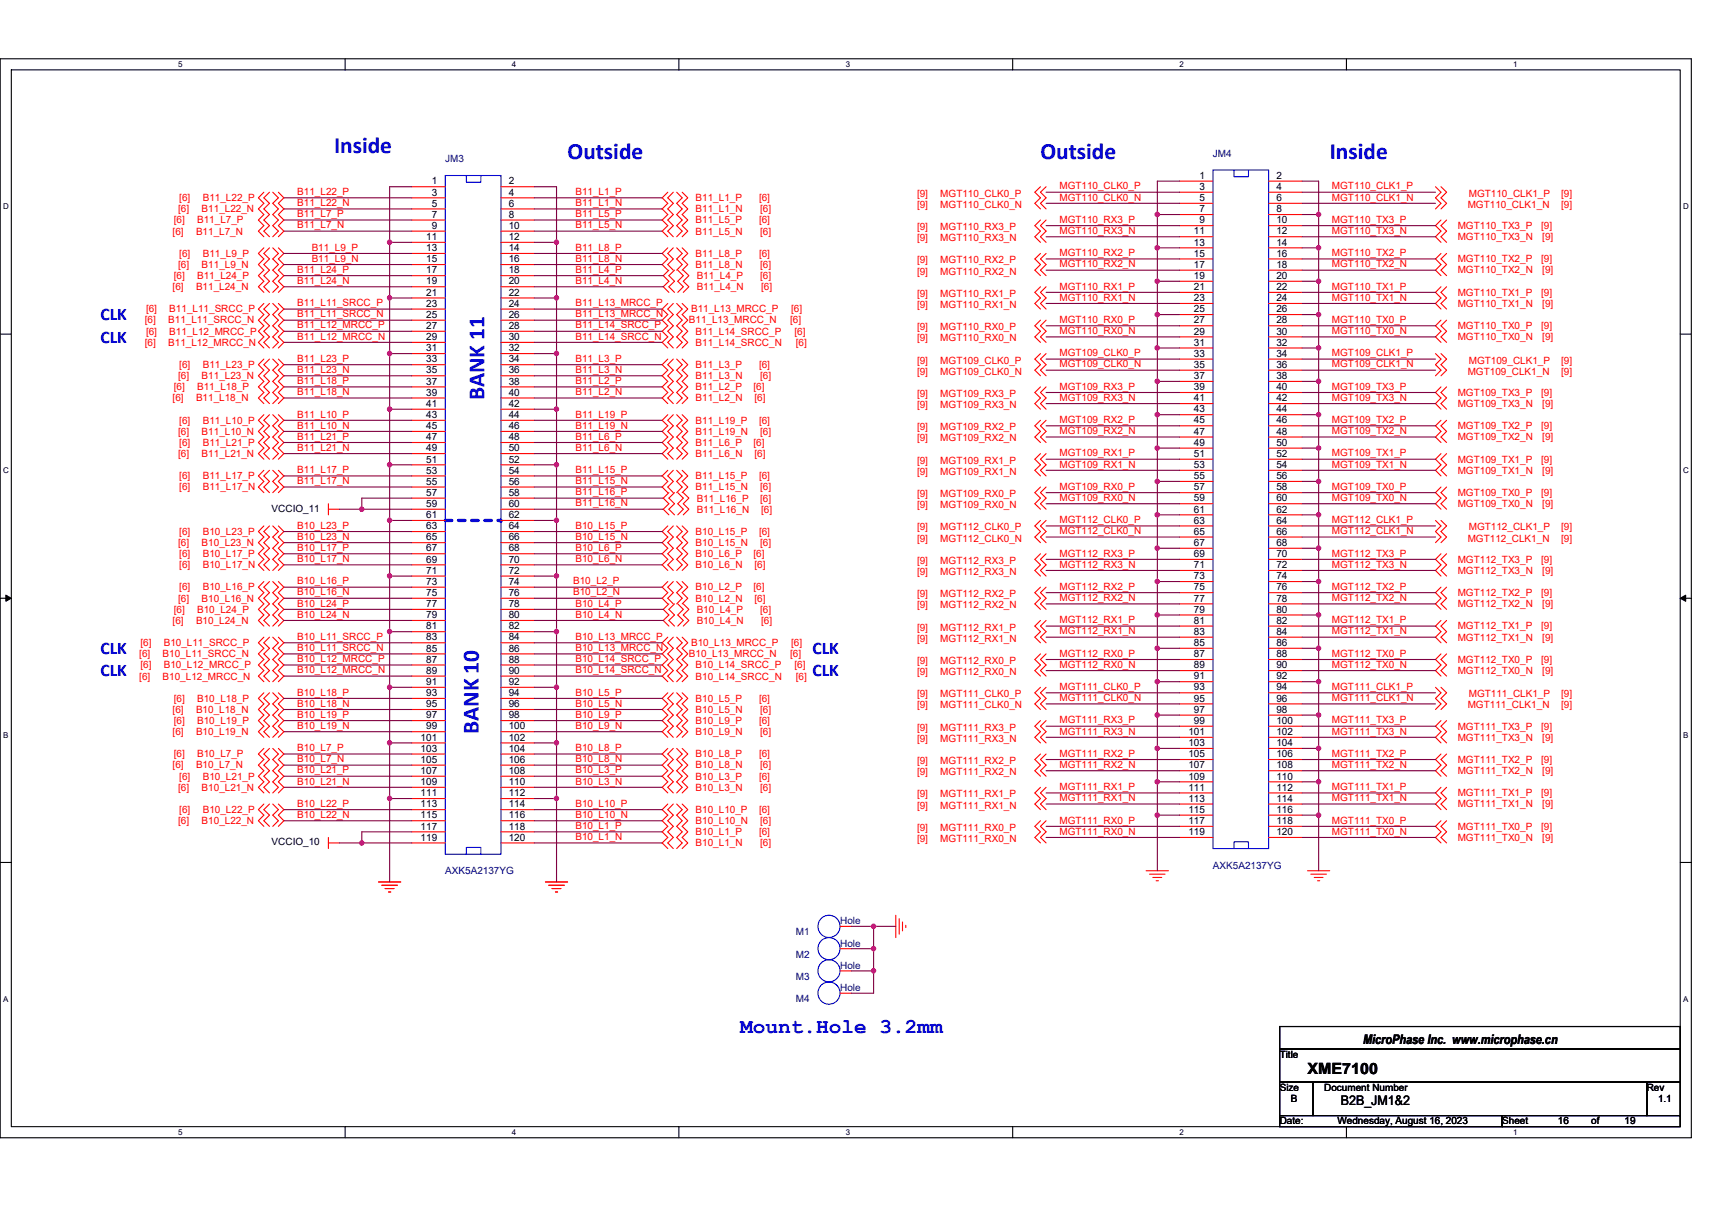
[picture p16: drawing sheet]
<svg xmlns="http://www.w3.org/2000/svg" width="297mm" height="210mm" viewBox="0 0 297 210" stroke-linecap="round" stroke-linejoin="round" font-family="sans-serif">
<defs><g id="words">
<g font-size="4" fill="#00f">
<text x="58" y="26.6">Inside</text>
<text x="98.5" y="27.6">Outside</text>
<text x="180.5" y="27.6">Outside</text>
<text x="230.7" y="27.6">Inside</text>
<text x="84.1" y="69.5" transform="rotate(-90 84.1 69.5)">BANK 11</text>
<text x="83.1" y="127.4" transform="rotate(-90 83.1 127.4)">BANK 10</text>
</g>
<text font-size="3.7" fill="#00f" x="128.4" y="179.3">Mount.Hole 3.2mm</text>
<g font-size="3.1" fill="#00f">
<text x="17.4" y="55.6">CLK</text>
<text x="17.4" y="59.5">CLK</text>
<text x="17.4" y="113.5">CLK</text>
<text x="140.9" y="113.5">CLK</text>
<text x="17.4" y="117.4">CLK</text>
<text x="140.9" y="117.4">CLK</text>
</g>
<text font-size="2.7" x="226.9" y="186.4">XME7100</text>
<g font-size="2.3">
<text x="236.5" y="181.1">MicroPhase Inc. www.microphase.cn</text>
<text x="232.6" y="191.8">B2B_JM1&amp;2</text>
</g>
<g font-size="1.7" fill="#000080">
<text x="77.3" y="28.2">JM3</text>
<text x="210.5" y="27.2">JM4</text>
<text x="77.3" y="151.7">AXK5A2137YG</text>
<text x="210.5" y="150.7">AXK5A2137YG</text>
<text x="145.8" y="160.4">Hole</text>
<text x="138.1" y="162.3">M1</text>
<text x="138.1" y="166.2">M2</text>
<text x="145.8" y="164.3">Hole</text>
<text x="138.1" y="170">M3</text>
<text x="138.1" y="173.9">M4</text>
<text x="145.8" y="168.1">Hole</text>
<text x="145.8" y="172">Hole</text>
</g>
<g font-size="1.7" fill="#f00">
<text x="31.1" y="34.9">[6]</text>
<text x="35.2" y="34.9">B11_L22_P</text>
<text x="51.6" y="35.8">B11_L22_N</text>
<text x="51.6" y="33.8">B11_L22_P</text>
<text x="99.8" y="33.8">B11_L1_P</text>
<text x="99.8" y="35.8">B11_L1_N</text>
<text x="120.7" y="34.9">B11_L1_P</text>
<text x="131.7" y="34.9">[6]</text>
<text x="159.1" y="34.1">[9]</text>
<text x="163.1" y="34.1">MGT110_CLK0_P</text>
<text x="183.8" y="32.9">MGT110_CLK0_P</text>
<text x="183.8" y="34.8">MGT110_CLK0_N</text>
<text x="231.1" y="34.8">MGT110_CLK1_N</text>
<text x="231.1" y="32.9">MGT110_CLK1_P</text>
<text x="254.8" y="34.1">MGT110_CLK1_P</text>
<text x="270.9" y="34.1">[9]</text>
<text x="29.9" y="40.7">[6]</text>
<text x="30.2" y="38.8">[6]</text>
<text x="30.9" y="36.8">[6]</text>
<text x="34" y="40.7">B11_L7_N</text>
<text x="34.2" y="38.8">B11_L7_P</text>
<text x="35" y="36.8">B11_L22_N</text>
<text x="51.6" y="37.7">B11_L7_P</text>
<text x="51.6" y="39.6">B11_L7_N</text>
<text x="99.8" y="37.7">B11_L5_P</text>
<text x="99.8" y="39.6">B11_L5_N</text>
<text x="120.7" y="38.8">B11_L5_P</text>
<text x="120.7" y="40.7">B11_L5_N</text>
<text x="120.7" y="36.8">B11_L1_N</text>
<text x="131.7" y="38.8">[6]</text>
<text x="131.9" y="40.7">[6]</text>
<text x="131.9" y="36.8">[6]</text>
<text x="159.1" y="39.9">[9]</text>
<text x="159.1" y="41.9">[9]</text>
<text x="159.1" y="36.1">[9]</text>
<text x="163.1" y="39.9">MGT110_RX3_P</text>
<text x="163.1" y="41.9">MGT110_RX3_N</text>
<text x="163.1" y="36.1">MGT110_CLK0_N</text>
<text x="183.8" y="38.7">MGT110_RX3_P</text>
<text x="183.8" y="40.6">MGT110_RX3_N</text>
<text x="231.1" y="40.6">MGT110_TX3_N</text>
<text x="231.1" y="38.7">MGT110_TX3_P</text>
<text x="252.9" y="41.7">MGT110_TX3_N</text>
<text x="252.9" y="39.7">MGT110_TX3_P</text>
<text x="254.7" y="36.1">MGT110_CLK1_N</text>
<text x="267.4" y="39.7">[9]</text>
<text x="267.6" y="41.7">[9]</text>
<text x="270.9" y="36.1">[9]</text>
<text x="30.9" y="46.5">[6]</text>
<text x="31.1" y="44.6">[6]</text>
<text x="35" y="46.5">B11_L9_N</text>
<text x="35.2" y="44.6">B11_L9_P</text>
<text x="51.6" y="47.3">B11_L24_P</text>
<text x="54.1" y="45.4">B11_L9_N</text>
<text x="54.1" y="43.5">B11_L9_P</text>
<text x="99.8" y="47.3">B11_L4_P</text>
<text x="99.8" y="43.5">B11_L8_P</text>
<text x="99.8" y="45.4">B11_L8_N</text>
<text x="120.7" y="44.6">B11_L8_P</text>
<text x="120.7" y="46.5">B11_L8_N</text>
<text x="131.7" y="44.6">[6]</text>
<text x="131.9" y="46.5">[6]</text>
<text x="159.1" y="47.6">[9]</text>
<text x="159.1" y="45.7">[9]</text>
<text x="163.1" y="47.6">MGT110_RX2_N</text>
<text x="163.1" y="45.7">MGT110_RX2_P</text>
<text x="183.8" y="44.4">MGT110_RX2_P</text>
<text x="183.8" y="46.4">MGT110_RX2_N</text>
<text x="231.1" y="46.4">MGT110_TX2_N</text>
<text x="231.1" y="44.4">MGT110_TX2_P</text>
<text x="252.9" y="47.5">MGT110_TX2_N</text>
<text x="252.9" y="45.5">MGT110_TX2_P</text>
<text x="267.4" y="45.5">[9]</text>
<text x="267.6" y="47.5">[9]</text>
<text x="29.9" y="50.4">[6]</text>
<text x="30.2" y="48.4">[6]</text>
<text x="34" y="50.4">B11_L24_N</text>
<text x="34.2" y="48.4">B11_L24_P</text>
<text x="51.6" y="49.3">B11_L24_N</text>
<text x="51.6" y="53.1">B11_L11_SRCC_P</text>
<text x="99.8" y="49.3">B11_L4_N</text>
<text x="99.8" y="53.1">B11_L13_MRCC_P</text>
<text x="120.9" y="48.4">B11_L4_P</text>
<text x="120.9" y="50.4">B11_L4_N</text>
<text x="131.9" y="48.4">[6]</text>
<text x="132.1" y="50.4">[6]</text>
<text x="159.1" y="51.5">[9]</text>
<text x="159.1" y="53.4">[9]</text>
<text x="163.1" y="51.5">MGT110_RX1_P</text>
<text x="163.1" y="53.4">MGT110_RX1_N</text>
<text x="183.8" y="52.2">MGT110_RX1_N</text>
<text x="183.8" y="50.2">MGT110_RX1_P</text>
<text x="231.1" y="52.2">MGT110_TX1_N</text>
<text x="231.1" y="50.2">MGT110_TX1_P</text>
<text x="252.9" y="53.3">MGT110_TX1_N</text>
<text x="252.9" y="51.3">MGT110_TX1_P</text>
<text x="267.4" y="51.3">[9]</text>
<text x="267.6" y="53.3">[9]</text>
<text x="25.1" y="56.1">[6]</text>
<text x="25.3" y="54.2">[6]</text>
<text x="25.3" y="58.1">[6]</text>
<text x="29.2" y="56.1">B11_L11_SRCC_N</text>
<text x="29.4" y="54.2">B11_L11_SRCC_P</text>
<text x="29.4" y="58.1">B11_L12_MRCC_P</text>
<text x="51.6" y="55.1">B11_L11_SRCC_N</text>
<text x="51.6" y="57">B11_L12_MRCC_P</text>
<text x="51.6" y="58.9">B11_L12_MRCC_N</text>
<text x="99.8" y="55.1">B11_L13_MRCC_N</text>
<text x="99.8" y="57">B11_L14_SRCC_P</text>
<text x="99.8" y="58.9">B11_L14_SRCC_N</text>
<text x="119.5" y="56.1">B11_L13_MRCC_N</text>
<text x="119.9" y="54.2">B11_L13_MRCC_P</text>
<text x="120.7" y="58.1">B11_L14_SRCC_P</text>
<text x="137.1" y="56.1">[6]</text>
<text x="137.3" y="54.2">[6]</text>
<text x="137.9" y="58.1">[6]</text>
<text x="159.1" y="59.2">[9]</text>
<text x="159.1" y="57.3">[9]</text>
<text x="163.1" y="59.2">MGT110_RX0_N</text>
<text x="163.1" y="57.3">MGT110_RX0_P</text>
<text x="183.8" y="56">MGT110_RX0_P</text>
<text x="183.8" y="58">MGT110_RX0_N</text>
<text x="231.1" y="58">MGT110_TX0_N</text>
<text x="231.1" y="56">MGT110_TX0_P</text>
<text x="252.9" y="59">MGT110_TX0_N</text>
<text x="252.9" y="57.1">MGT110_TX0_P</text>
<text x="267.4" y="57.1">[9]</text>
<text x="267.6" y="59">[9]</text>
<text x="25.1" y="60">[6]</text>
<text x="29.2" y="60">B11_L12_MRCC_N</text>
<text x="30.9" y="65.8">[6]</text>
<text x="31.1" y="63.9">[6]</text>
<text x="35" y="65.8">B11_L23_N</text>
<text x="35.2" y="63.9">B11_L23_P</text>
<text x="51.6" y="64.7">B11_L23_N</text>
<text x="51.6" y="62.8">B11_L23_P</text>
<text x="99.8" y="64.7">B11_L3_N</text>
<text x="99.8" y="62.8">B11_L3_P</text>
<text x="120.7" y="60">B11_L14_SRCC_N</text>
<text x="120.7" y="65.8">B11_L3_N</text>
<text x="120.7" y="63.9">B11_L3_P</text>
<text x="131.7" y="63.9">[6]</text>
<text x="131.9" y="65.8">[6]</text>
<text x="138.1" y="60">[6]</text>
<text x="159.1" y="65">[9]</text>
<text x="159.1" y="63.1">[9]</text>
<text x="163.1" y="65">MGT109_CLK0_N</text>
<text x="163.1" y="63.1">MGT109_CLK0_P</text>
<text x="183.8" y="61.8">MGT109_CLK0_P</text>
<text x="183.8" y="63.8">MGT109_CLK0_N</text>
<text x="231.1" y="63.8">MGT109_CLK1_N</text>
<text x="231.1" y="61.8">MGT109_CLK1_P</text>
<text x="254.7" y="65">MGT109_CLK1_N</text>
<text x="254.8" y="63.1">MGT109_CLK1_P</text>
<text x="270.9" y="65">[9]</text>
<text x="270.9" y="63.1">[9]</text>
<text x="29.9" y="69.7">[6]</text>
<text x="30.2" y="67.7">[6]</text>
<text x="34" y="69.7">B11_L18_N</text>
<text x="34.2" y="67.7">B11_L18_P</text>
<text x="51.6" y="66.7">B11_L18_P</text>
<text x="51.6" y="68.6">B11_L18_N</text>
<text x="99.8" y="68.6">B11_L2_N</text>
<text x="99.8" y="66.7">B11_L2_P</text>
<text x="120.7" y="67.7">B11_L2_P</text>
<text x="120.7" y="69.7">B11_L2_N</text>
<text x="130.7" y="67.7">[6]</text>
<text x="130.9" y="69.7">[6]</text>
<text x="159.1" y="68.9">[9]</text>
<text x="159.1" y="70.8">[9]</text>
<text x="163.1" y="68.9">MGT109_RX3_P</text>
<text x="163.1" y="70.8">MGT109_RX3_N</text>
<text x="183.8" y="69.6">MGT109_RX3_N</text>
<text x="183.8" y="67.6">MGT109_RX3_P</text>
<text x="231.1" y="69.6">MGT109_TX3_N</text>
<text x="231.1" y="67.6">MGT109_TX3_P</text>
<text x="252.9" y="70.6">MGT109_TX3_N</text>
<text x="252.9" y="68.7">MGT109_TX3_P</text>
<text x="267.4" y="68.7">[9]</text>
<text x="267.6" y="70.6">[9]</text>
<text x="30.9" y="75.4">[6]</text>
<text x="31.1" y="77.4">[6]</text>
<text x="31.1" y="73.5">[6]</text>
<text x="35" y="75.4">B11_L10_N</text>
<text x="35.2" y="77.4">B11_L21_P</text>
<text x="35.2" y="73.5">B11_L10_P</text>
<text x="51.6" y="76.3">B11_L21_P</text>
<text x="51.6" y="72.5">B11_L10_P</text>
<text x="51.6" y="74.4">B11_L10_N</text>
<text x="99.8" y="76.3">B11_L6_P</text>
<text x="99.8" y="72.5">B11_L19_P</text>
<text x="99.8" y="74.4">B11_L19_N</text>
<text x="120.7" y="77.4">B11_L6_P</text>
<text x="120.7" y="73.5">B11_L19_P</text>
<text x="120.7" y="75.4">B11_L19_N</text>
<text x="130.7" y="77.4">[6]</text>
<text x="131.7" y="73.5">[6]</text>
<text x="131.9" y="75.4">[6]</text>
<text x="159.1" y="76.6">[9]</text>
<text x="159.1" y="74.7">[9]</text>
<text x="163.1" y="76.6">MGT109_RX2_N</text>
<text x="163.1" y="74.7">MGT109_RX2_P</text>
<text x="183.8" y="75.4">MGT109_RX2_N</text>
<text x="183.8" y="73.4">MGT109_RX2_P</text>
<text x="231.1" y="75.4">MGT109_TX2_N</text>
<text x="231.1" y="73.4">MGT109_TX2_P</text>
<text x="252.9" y="76.4">MGT109_TX2_N</text>
<text x="252.9" y="74.5">MGT109_TX2_P</text>
<text x="267.4" y="74.5">[9]</text>
<text x="267.6" y="76.4">[9]</text>
<text x="30.9" y="79.3">[6]</text>
<text x="31.1" y="83.2">[6]</text>
<text x="35" y="79.3">B11_L21_N</text>
<text x="35.2" y="83.2">B11_L17_P</text>
<text x="51.6" y="82.1">B11_L17_P</text>
<text x="51.6" y="78.2">B11_L21_N</text>
<text x="99.8" y="78.2">B11_L6_N</text>
<text x="99.8" y="82.1">B11_L15_P</text>
<text x="120.7" y="79.3">B11_L6_N</text>
<text x="120.7" y="83.2">B11_L15_P</text>
<text x="130.9" y="79.3">[6]</text>
<text x="131.7" y="83.2">[6]</text>
<text x="159.1" y="80.5">[9]</text>
<text x="159.1" y="82.4">[9]</text>
<text x="163.1" y="80.5">MGT109_RX1_P</text>
<text x="163.1" y="82.4">MGT109_RX1_N</text>
<text x="183.8" y="81.1">MGT109_RX1_N</text>
<text x="183.8" y="79.2">MGT109_RX1_P</text>
<text x="231.1" y="81.1">MGT109_TX1_N</text>
<text x="231.1" y="79.2">MGT109_TX1_P</text>
<text x="252.9" y="82.2">MGT109_TX1_N</text>
<text x="252.9" y="80.3">MGT109_TX1_P</text>
<text x="267.4" y="80.3">[9]</text>
<text x="267.6" y="82.2">[9]</text>
<text x="31.1" y="85.1">[6]</text>
<text x="35.2" y="85.1">B11_L17_N</text>
<text x="51.6" y="84">B11_L17_N</text>
<text x="99.8" y="86">B11_L16_P</text>
<text x="99.8" y="87.9">B11_L16_N</text>
<text x="99.8" y="84">B11_L15_N</text>
<text x="120.7" y="85.1">B11_L15_N</text>
<text x="120.9" y="87">B11_L16_P</text>
<text x="120.9" y="89">B11_L16_N</text>
<text x="131.9" y="85.1">[6]</text>
<text x="131.9" y="87">[6]</text>
<text x="132.1" y="89">[6]</text>
<text x="159.1" y="88.2">[9]</text>
<text x="159.1" y="86.3">[9]</text>
<text x="163.1" y="88.2">MGT109_RX0_N</text>
<text x="163.1" y="86.3">MGT109_RX0_P</text>
<text x="183.8" y="85">MGT109_RX0_P</text>
<text x="183.8" y="86.9">MGT109_RX0_N</text>
<text x="231.1" y="86.9">MGT109_TX0_N</text>
<text x="231.1" y="85">MGT109_TX0_P</text>
<text x="252.9" y="88">MGT109_TX0_N</text>
<text x="252.9" y="86.1">MGT109_TX0_P</text>
<text x="267.4" y="86.1">[9]</text>
<text x="267.6" y="88">[9]</text>
<text x="30.9" y="94.7">[6]</text>
<text x="31.1" y="92.8">[6]</text>
<text x="35" y="94.7">B10_L23_N</text>
<text x="35.2" y="92.8">B10_L23_P</text>
<text x="51.6" y="93.7">B10_L23_N</text>
<text x="51.6" y="91.8">B10_L23_P</text>
<text x="51.6" y="95.6">B10_L17_P</text>
<text x="99.8" y="95.6">B10_L6_P</text>
<text x="99.8" y="93.7">B10_L15_N</text>
<text x="99.8" y="91.8">B10_L15_P</text>
<text x="120.7" y="94.7">B10_L15_N</text>
<text x="120.7" y="92.8">B10_L15_P</text>
<text x="131.7" y="92.8">[6]</text>
<text x="131.9" y="94.7">[6]</text>
<text x="159.1" y="94">[9]</text>
<text x="159.1" y="92.1">[9]</text>
<text x="163.1" y="94">MGT112_CLK0_N</text>
<text x="163.1" y="92.1">MGT112_CLK0_P</text>
<text x="183.8" y="90.8">MGT112_CLK0_P</text>
<text x="183.8" y="92.7">MGT112_CLK0_N</text>
<text x="231.1" y="92.7">MGT112_CLK1_N</text>
<text x="231.1" y="90.8">MGT112_CLK1_P</text>
<text x="254.7" y="94">MGT112_CLK1_N</text>
<text x="254.8" y="92.1">MGT112_CLK1_P</text>
<text x="270.9" y="94">[9]</text>
<text x="270.9" y="92.1">[9]</text>
<text x="31.1" y="96.7">[6]</text>
<text x="31.1" y="98.6">[6]</text>
<text x="35.2" y="96.7">B10_L17_P</text>
<text x="35.2" y="98.6">B10_L17_N</text>
<text x="51.6" y="101.4">B10_L16_P</text>
<text x="51.6" y="97.5">B10_L17_N</text>
<text x="99.4" y="101.4">B10_L2_P</text>
<text x="99.8" y="97.5">B10_L6_N</text>
<text x="120.7" y="96.7">B10_L6_P</text>
<text x="120.7" y="98.6">B10_L6_N</text>
<text x="130.7" y="96.7">[6]</text>
<text x="130.9" y="98.6">[6]</text>
<text x="159.1" y="97.8">[9]</text>
<text x="159.1" y="99.8">[9]</text>
<text x="163.1" y="97.8">MGT112_RX3_P</text>
<text x="163.1" y="99.8">MGT112_RX3_N</text>
<text x="183.8" y="96.6">MGT112_RX3_P</text>
<text x="183.8" y="98.5">MGT112_RX3_N</text>
<text x="231.1" y="98.5">MGT112_TX3_N</text>
<text x="231.1" y="96.6">MGT112_TX3_P</text>
<text x="252.9" y="99.6">MGT112_TX3_N</text>
<text x="252.9" y="97.6">MGT112_TX3_P</text>
<text x="267.4" y="97.6">[9]</text>
<text x="267.6" y="99.6">[9]</text>
<text x="30.2" y="106.3">[6]</text>
<text x="30.9" y="104.4">[6]</text>
<text x="31.1" y="102.5">[6]</text>
<text x="34.2" y="106.3">B10_L24_P</text>
<text x="35" y="104.4">B10_L16_N</text>
<text x="35.2" y="102.5">B10_L16_P</text>
<text x="51.6" y="103.3">B10_L16_N</text>
<text x="51.6" y="107.2">B10_L24_N</text>
<text x="51.6" y="105.3">B10_L24_P</text>
<text x="99.4" y="103.3">B10_L2_N</text>
<text x="99.8" y="105.3">B10_L4_P</text>
<text x="99.8" y="107.2">B10_L4_N</text>
<text x="120.7" y="102.5">B10_L2_P</text>
<text x="120.7" y="104.4">B10_L2_N</text>
<text x="120.9" y="106.3">B10_L4_P</text>
<text x="130.7" y="102.5">[6]</text>
<text x="130.9" y="104.4">[6]</text>
<text x="131.9" y="106.3">[6]</text>
<text x="159.1" y="105.6">[9]</text>
<text x="159.1" y="103.6">[9]</text>
<text x="163.1" y="105.6">MGT112_RX2_N</text>
<text x="163.1" y="103.6">MGT112_RX2_P</text>
<text x="183.8" y="102.4">MGT112_RX2_P</text>
<text x="183.8" y="104.3">MGT112_RX2_N</text>
<text x="231.1" y="104.3">MGT112_TX2_N</text>
<text x="231.1" y="102.4">MGT112_TX2_P</text>
<text x="252.9" y="105.4">MGT112_TX2_N</text>
<text x="252.9" y="103.4">MGT112_TX2_P</text>
<text x="267.4" y="103.4">[9]</text>
<text x="267.6" y="105.4">[9]</text>
<text x="24.4" y="112.1">[6]</text>
<text x="28.4" y="112.1">B10_L11_SRCC_P</text>
<text x="29.9" y="108.3">[6]</text>
<text x="34" y="108.3">B10_L24_N</text>
<text x="51.6" y="111.1">B10_L11_SRCC_P</text>
<text x="51.6" y="113">B10_L11_SRCC_N</text>
<text x="99.8" y="113">B10_L13_MRCC_N</text>
<text x="99.8" y="111.1">B10_L13_MRCC_P</text>
<text x="119.9" y="112.1">B10_L13_MRCC_P</text>
<text x="120.9" y="108.3">B10_L4_N</text>
<text x="132.1" y="108.3">[6]</text>
<text x="137.3" y="112.1">[6]</text>
<text x="159.1" y="109.4">[9]</text>
<text x="159.1" y="111.4">[9]</text>
<text x="163.1" y="109.4">MGT112_RX1_P</text>
<text x="163.1" y="111.4">MGT112_RX1_N</text>
<text x="183.8" y="114">MGT112_RX0_P</text>
<text x="183.8" y="110.1">MGT112_RX1_N</text>
<text x="183.8" y="108.2">MGT112_RX1_P</text>
<text x="231.1" y="114">MGT112_TX0_P</text>
<text x="231.1" y="110.1">MGT112_TX1_N</text>
<text x="231.1" y="108.2">MGT112_TX1_P</text>
<text x="252.9" y="111.2">MGT112_TX1_N</text>
<text x="252.9" y="109.2">MGT112_TX1_P</text>
<text x="267.4" y="109.2">[9]</text>
<text x="267.6" y="111.2">[9]</text>
<text x="24.2" y="114">[6]</text>
<text x="24.2" y="117.9">[6]</text>
<text x="24.4" y="116">[6]</text>
<text x="28.2" y="114">B10_L11_SRCC_N</text>
<text x="28.2" y="117.9">B10_L12_MRCC_N</text>
<text x="28.4" y="116">B10_L12_MRCC_P</text>
<text x="51.6" y="114.9">B10_L12_MRCC_P</text>
<text x="51.6" y="116.8">B10_L12_MRCC_N</text>
<text x="99.8" y="114.9">B10_L14_SRCC_P</text>
<text x="99.8" y="116.8">B10_L14_SRCC_N</text>
<text x="119.5" y="114">B10_L13_MRCC_N</text>
<text x="120.7" y="116">B10_L14_SRCC_P</text>
<text x="120.7" y="117.9">B10_L14_SRCC_N</text>
<text x="137.1" y="114">[6]</text>
<text x="137.9" y="116">[6]</text>
<text x="138.1" y="117.9">[6]</text>
<text x="159.1" y="117.1">[9]</text>
<text x="159.1" y="115.2">[9]</text>
<text x="163.1" y="117.1">MGT112_RX0_N</text>
<text x="163.1" y="115.2">MGT112_RX0_P</text>
<text x="183.8" y="115.9">MGT112_RX0_N</text>
<text x="183.8" y="119.7">MGT111_CLK0_P</text>
<text x="231.1" y="115.9">MGT112_TX0_N</text>
<text x="231.1" y="119.7">MGT111_CLK1_P</text>
<text x="252.9" y="116.9">MGT112_TX0_N</text>
<text x="252.9" y="115">MGT112_TX0_P</text>
<text x="267.4" y="115">[9]</text>
<text x="267.6" y="116.9">[9]</text>
<text x="29.9" y="123.7">[6]</text>
<text x="30.2" y="125.6">[6]</text>
<text x="30.2" y="121.8">[6]</text>
<text x="34" y="123.7">B10_L18_N</text>
<text x="34.2" y="125.6">B10_L19_P</text>
<text x="34.2" y="121.8">B10_L18_P</text>
<text x="51.6" y="124.6">B10_L19_P</text>
<text x="51.6" y="122.6">B10_L18_N</text>
<text x="51.6" y="120.7">B10_L18_P</text>
<text x="99.8" y="120.7">B10_L5_P</text>
<text x="99.8" y="122.6">B10_L5_N</text>
<text x="99.8" y="124.6">B10_L9_P</text>
<text x="120.7" y="121.8">B10_L5_P</text>
<text x="120.7" y="123.7">B10_L5_N</text>
<text x="120.7" y="125.6">B10_L9_P</text>
<text x="131.7" y="121.8">[6]</text>
<text x="131.7" y="125.6">[6]</text>
<text x="131.9" y="123.7">[6]</text>
<text x="159.1" y="122.9">[9]</text>
<text x="159.1" y="121">[9]</text>
<text x="163.1" y="122.9">MGT111_CLK0_N</text>
<text x="163.1" y="121">MGT111_CLK0_P</text>
<text x="183.8" y="125.5">MGT111_RX3_P</text>
<text x="183.8" y="121.7">MGT111_CLK0_N</text>
<text x="231.1" y="125.5">MGT111_TX3_P</text>
<text x="231.1" y="121.7">MGT111_CLK1_N</text>
<text x="254.7" y="122.9">MGT111_CLK1_N</text>
<text x="254.8" y="121">MGT111_CLK1_P</text>
<text x="270.9" y="122.9">[9]</text>
<text x="270.9" y="121">[9]</text>
<text x="29.9" y="127.6">[6]</text>
<text x="30.2" y="131.4">[6]</text>
<text x="34" y="127.6">B10_L19_N</text>
<text x="34.2" y="131.4">B10_L7_P</text>
<text x="51.6" y="130.4">B10_L7_P</text>
<text x="51.6" y="126.5">B10_L19_N</text>
<text x="99.8" y="130.4">B10_L8_P</text>
<text x="99.8" y="126.5">B10_L9_N</text>
<text x="120.7" y="131.4">B10_L8_P</text>
<text x="120.7" y="127.6">B10_L9_N</text>
<text x="131.7" y="131.4">[6]</text>
<text x="131.9" y="127.6">[6]</text>
<text x="159.1" y="126.8">[9]</text>
<text x="159.1" y="128.7">[9]</text>
<text x="163.1" y="126.8">MGT111_RX3_P</text>
<text x="163.1" y="128.7">MGT111_RX3_N</text>
<text x="183.8" y="131.3">MGT111_RX2_P</text>
<text x="183.8" y="127.5">MGT111_RX3_N</text>
<text x="231.1" y="131.3">MGT111_TX2_P</text>
<text x="231.1" y="127.5">MGT111_TX3_N</text>
<text x="252.9" y="128.5">MGT111_TX3_N</text>
<text x="252.9" y="126.6">MGT111_TX3_P</text>
<text x="267.4" y="126.6">[9]</text>
<text x="267.6" y="128.5">[9]</text>
<text x="29.9" y="133.3">[6]</text>
<text x="30.9" y="137.2">[6]</text>
<text x="31.1" y="135.3">[6]</text>
<text x="34" y="133.3">B10_L7_N</text>
<text x="35" y="137.2">B10_L21_N</text>
<text x="35.2" y="135.3">B10_L21_P</text>
<text x="51.6" y="132.3">B10_L7_N</text>
<text x="51.6" y="134.2">B10_L21_P</text>
<text x="51.6" y="136.1">B10_L21_N</text>
<text x="99.8" y="132.3">B10_L8_N</text>
<text x="99.8" y="136.1">B10_L3_N</text>
<text x="99.8" y="134.2">B10_L3_P</text>
<text x="120.7" y="133.3">B10_L8_N</text>
<text x="120.7" y="137.2">B10_L3_N</text>
<text x="120.7" y="135.3">B10_L3_P</text>
<text x="131.7" y="135.3">[6]</text>
<text x="131.9" y="133.3">[6]</text>
<text x="131.9" y="137.2">[6]</text>
<text x="159.1" y="134.5">[9]</text>
<text x="159.1" y="132.6">[9]</text>
<text x="163.1" y="134.5">MGT111_RX2_N</text>
<text x="163.1" y="132.6">MGT111_RX2_P</text>
<text x="183.8" y="137.1">MGT111_RX1_P</text>
<text x="183.8" y="133.3">MGT111_RX2_N</text>
<text x="231.1" y="137.1">MGT111_TX1_P</text>
<text x="231.1" y="133.3">MGT111_TX2_N</text>
<text x="252.9" y="134.3">MGT111_TX2_N</text>
<text x="252.9" y="132.4">MGT111_TX2_P</text>
<text x="267.4" y="132.4">[9]</text>
<text x="267.6" y="134.3">[9]</text>
<text x="30.9" y="143">[6]</text>
<text x="31.1" y="141.1">[6]</text>
<text x="35" y="143">B10_L22_N</text>
<text x="35.2" y="141.1">B10_L22_P</text>
<text x="51.6" y="141.9">B10_L22_N</text>
<text x="51.6" y="140">B10_L22_P</text>
<text x="99.8" y="140">B10_L10_P</text>
<text x="99.8" y="141.9">B10_L10_N</text>
<text x="99.8" y="143.9">B10_L1_P</text>
<text x="120.7" y="143">B10_L10_N</text>
<text x="120.7" y="141.1">B10_L10_P</text>
<text x="131.7" y="141.1">[6]</text>
<text x="131.9" y="143">[6]</text>
<text x="159.1" y="138.4">[9]</text>
<text x="159.1" y="140.3">[9]</text>
<text x="163.1" y="138.4">MGT111_RX1_P</text>
<text x="163.1" y="140.3">MGT111_RX1_N</text>
<text x="183.8" y="142.9">MGT111_RX0_P</text>
<text x="183.8" y="139">MGT111_RX1_N</text>
<text x="231.1" y="142.9">MGT111_TX0_P</text>
<text x="231.1" y="139">MGT111_TX1_N</text>
<text x="252.9" y="140.1">MGT111_TX1_N</text>
<text x="252.9" y="138.2">MGT111_TX1_P</text>
<text x="252.9" y="144">MGT111_TX0_P</text>
<text x="267.4" y="138.2">[9]</text>
<text x="267.4" y="144">[9]</text>
<text x="267.6" y="140.1">[9]</text>
<text x="99.8" y="145.8">B10_L1_N</text>
<text x="120.7" y="144.9">B10_L1_P</text>
<text x="120.7" y="146.9">B10_L1_N</text>
<text x="131.7" y="144.9">[6]</text>
<text x="131.9" y="146.9">[6]</text>
<text x="159.1" y="146.1">[9]</text>
<text x="159.1" y="144.2">[9]</text>
<text x="163.1" y="146.1">MGT111_RX0_N</text>
<text x="163.1" y="144.2">MGT111_RX0_P</text>
<text x="183.8" y="144.8">MGT111_RX0_N</text>
<text x="231.1" y="144.8">MGT111_TX0_N</text>
<text x="252.9" y="145.9">MGT111_TX0_N</text>
<text x="267.6" y="145.9">[9]</text>
</g>
<g font-size="1.7">
<text x="74.9" y="32">1</text>
<text x="74.9" y="33.9">3</text>
<text x="74.9" y="35.9">5</text>
<text x="88.3" y="32">2</text>
<text x="88.3" y="33.9">4</text>
<text x="88.3" y="35.9">6</text>
<text x="208.1" y="31">1</text>
<text x="208.1" y="33">3</text>
<text x="208.1" y="34.9">5</text>
<text x="221.5" y="31">2</text>
<text x="221.5" y="33">4</text>
<text x="221.5" y="34.9">6</text>
<text x="74" y="41.7">11</text>
<text x="74.9" y="37.8">7</text>
<text x="74.9" y="39.7">9</text>
<text x="88.3" y="37.8">8</text>
<text x="88.3" y="39.7">10</text>
<text x="88.3" y="41.7">12</text>
<text x="207.2" y="40.7">11</text>
<text x="208.1" y="36.8">7</text>
<text x="208.1" y="38.8">9</text>
<text x="221.5" y="36.8">8</text>
<text x="221.5" y="38.8">10</text>
<text x="221.5" y="40.7">12</text>
<text x="74" y="43.6">13</text>
<text x="74" y="45.5">15</text>
<text x="74" y="47.4">17</text>
<text x="88.3" y="43.6">14</text>
<text x="88.3" y="45.5">16</text>
<text x="88.3" y="47.4">18</text>
<text x="207.2" y="42.6">13</text>
<text x="207.2" y="44.5">15</text>
<text x="207.2" y="46.5">17</text>
<text x="221.5" y="42.6">14</text>
<text x="221.5" y="44.5">16</text>
<text x="221.5" y="46.5">18</text>
<text x="74" y="49.4">19</text>
<text x="74" y="51.3">21</text>
<text x="74" y="53.2">23</text>
<text x="88.3" y="49.4">20</text>
<text x="88.3" y="51.3">22</text>
<text x="88.3" y="53.2">24</text>
<text x="207.2" y="48.4">19</text>
<text x="207.2" y="50.3">21</text>
<text x="207.2" y="52.3">23</text>
<text x="221.5" y="48.4">20</text>
<text x="221.5" y="50.3">22</text>
<text x="221.5" y="52.3">24</text>
<text x="74" y="55.2">25</text>
<text x="74" y="57.1">27</text>
<text x="74" y="59">29</text>
<text x="88.3" y="55.2">26</text>
<text x="88.3" y="57.1">28</text>
<text x="88.3" y="59">30</text>
<text x="207.2" y="54.2">25</text>
<text x="207.2" y="56.1">27</text>
<text x="207.2" y="58.1">29</text>
<text x="207.2" y="60">31</text>
<text x="221.5" y="54.2">26</text>
<text x="221.5" y="56.1">28</text>
<text x="221.5" y="58.1">30</text>
<text x="221.5" y="60">32</text>
<text x="74" y="61">31</text>
<text x="74" y="62.9">33</text>
<text x="74" y="64.8">35</text>
<text x="88.3" y="61">32</text>
<text x="88.3" y="62.9">34</text>
<text x="88.3" y="64.8">36</text>
<text x="207.2" y="61.9">33</text>
<text x="207.2" y="63.8">35</text>
<text x="207.2" y="65.8">37</text>
<text x="221.5" y="61.9">34</text>
<text x="221.5" y="63.8">36</text>
<text x="221.5" y="65.8">38</text>
<text x="74" y="66.7">37</text>
<text x="74" y="68.7">39</text>
<text x="74" y="70.6">41</text>
<text x="88.3" y="66.7">38</text>
<text x="88.3" y="68.7">40</text>
<text x="88.3" y="70.6">42</text>
<text x="207.2" y="67.7">39</text>
<text x="207.2" y="69.6">41</text>
<text x="207.2" y="71.6">43</text>
<text x="221.5" y="67.7">40</text>
<text x="221.5" y="69.6">42</text>
<text x="221.5" y="71.6">44</text>
<text x="74" y="72.5">43</text>
<text x="74" y="74.5">45</text>
<text x="74" y="76.4">47</text>
<text x="88.3" y="72.5">44</text>
<text x="88.3" y="74.5">46</text>
<text x="88.3" y="76.4">48</text>
<text x="207.2" y="73.5">45</text>
<text x="207.2" y="75.4">47</text>
<text x="207.2" y="77.4">49</text>
<text x="221.5" y="73.5">46</text>
<text x="221.5" y="75.4">48</text>
<text x="221.5" y="77.4">50</text>
<text x="74" y="78.3">49</text>
<text x="74" y="80.3">51</text>
<text x="74" y="82.2">53</text>
<text x="88.3" y="78.3">50</text>
<text x="88.3" y="80.3">52</text>
<text x="88.3" y="82.2">54</text>
<text x="207.2" y="79.3">51</text>
<text x="207.2" y="81.2">53</text>
<text x="207.2" y="83.1">55</text>
<text x="221.5" y="79.3">52</text>
<text x="221.5" y="81.2">54</text>
<text x="221.5" y="83.1">56</text>
<text x="47.1" y="88.8">VCCIO_11</text>
<text x="74" y="84.1">55</text>
<text x="74" y="86">57</text>
<text x="74" y="88">59</text>
<text x="74" y="89.9">61</text>
<text x="88.3" y="84.1">56</text>
<text x="88.3" y="86">58</text>
<text x="88.3" y="88">60</text>
<text x="88.3" y="89.9">62</text>
<text x="207.2" y="85.1">57</text>
<text x="207.2" y="87">59</text>
<text x="207.2" y="88.9">61</text>
<text x="221.5" y="85.1">58</text>
<text x="221.5" y="87">60</text>
<text x="221.5" y="88.9">62</text>
<text x="74" y="91.8">63</text>
<text x="74" y="93.8">65</text>
<text x="74" y="95.7">67</text>
<text x="88.3" y="91.8">64</text>
<text x="88.3" y="93.8">66</text>
<text x="88.3" y="95.7">68</text>
<text x="207.2" y="90.9">63</text>
<text x="207.2" y="92.8">65</text>
<text x="207.2" y="94.7">67</text>
<text x="221.5" y="90.9">64</text>
<text x="221.5" y="92.8">66</text>
<text x="221.5" y="94.7">68</text>
<text x="74" y="97.6">69</text>
<text x="74" y="99.6">71</text>
<text x="74" y="101.5">73</text>
<text x="88.3" y="97.6">70</text>
<text x="88.3" y="99.6">72</text>
<text x="88.3" y="101.5">74</text>
<text x="207.2" y="96.7">69</text>
<text x="207.2" y="98.6">71</text>
<text x="207.2" y="100.5">73</text>
<text x="221.5" y="96.7">70</text>
<text x="221.5" y="98.6">72</text>
<text x="221.5" y="100.5">74</text>
<text x="74" y="103.4">75</text>
<text x="74" y="105.3">77</text>
<text x="74" y="107.3">79</text>
<text x="88.3" y="103.4">76</text>
<text x="88.3" y="105.3">78</text>
<text x="88.3" y="107.3">80</text>
<text x="207.2" y="102.4">75</text>
<text x="207.2" y="104.4">77</text>
<text x="207.2" y="106.3">79</text>
<text x="221.5" y="102.4">76</text>
<text x="221.5" y="104.4">78</text>
<text x="221.5" y="106.3">80</text>
<text x="74" y="109.2">81</text>
<text x="74" y="111.1">83</text>
<text x="74" y="113.1">85</text>
<text x="88.3" y="109.2">82</text>
<text x="88.3" y="111.1">84</text>
<text x="88.3" y="113.1">86</text>
<text x="207.2" y="108.2">81</text>
<text x="207.2" y="110.2">83</text>
<text x="207.2" y="112.1">85</text>
<text x="221.5" y="108.2">82</text>
<text x="221.5" y="110.2">84</text>
<text x="221.5" y="112.1">86</text>
<text x="74" y="115">87</text>
<text x="74" y="116.9">89</text>
<text x="74" y="118.9">91</text>
<text x="88.3" y="115">88</text>
<text x="88.3" y="116.9">90</text>
<text x="88.3" y="118.9">92</text>
<text x="207.2" y="114">87</text>
<text x="207.2" y="116">89</text>
<text x="207.2" y="117.9">91</text>
<text x="207.2" y="119.8">93</text>
<text x="221.5" y="114">88</text>
<text x="221.5" y="116">90</text>
<text x="221.5" y="117.9">92</text>
<text x="221.5" y="119.8">94</text>
<text x="74" y="120.8">93</text>
<text x="74" y="122.7">95</text>
<text x="74" y="124.7">97</text>
<text x="88.3" y="120.8">94</text>
<text x="88.3" y="122.7">96</text>
<text x="88.3" y="124.7">98</text>
<text x="207.2" y="121.8">95</text>
<text x="207.2" y="123.7">97</text>
<text x="207.2" y="125.6">99</text>
<text x="221.5" y="121.8">96</text>
<text x="221.5" y="123.7">98</text>
<text x="221.5" y="125.6">100</text>
<text x="73" y="128.5">101</text>
<text x="73" y="130.5">103</text>
<text x="74" y="126.6">99</text>
<text x="88.3" y="126.6">100</text>
<text x="88.3" y="128.5">102</text>
<text x="88.3" y="130.5">104</text>
<text x="206.2" y="127.6">101</text>
<text x="206.2" y="129.5">103</text>
<text x="206.2" y="131.4">105</text>
<text x="221.5" y="127.6">102</text>
<text x="221.5" y="129.5">104</text>
<text x="221.5" y="131.4">106</text>
<text x="73" y="132.4">105</text>
<text x="73" y="134.3">107</text>
<text x="73" y="136.2">109</text>
<text x="88.3" y="132.4">106</text>
<text x="88.3" y="134.3">108</text>
<text x="88.3" y="136.2">110</text>
<text x="206.2" y="133.3">107</text>
<text x="206.2" y="135.3">109</text>
<text x="206.2" y="137.2">111</text>
<text x="221.5" y="133.3">108</text>
<text x="221.5" y="135.3">110</text>
<text x="221.5" y="137.2">112</text>
<text x="73" y="138.2">111</text>
<text x="73" y="140.1">113</text>
<text x="73" y="142">115</text>
<text x="73" y="144">117</text>
<text x="88.3" y="138.2">112</text>
<text x="88.3" y="140.1">114</text>
<text x="88.3" y="142">116</text>
<text x="88.3" y="144">118</text>
<text x="206.2" y="139.1">113</text>
<text x="206.2" y="141.1">115</text>
<text x="206.2" y="143">117</text>
<text x="221.5" y="139.1">114</text>
<text x="221.5" y="141.1">116</text>
<text x="221.5" y="143">118</text>
<text x="47.1" y="146.7">VCCIO_10</text>
<text x="73" y="145.9">119</text>
<text x="88.3" y="145.9">120</text>
<text x="206.2" y="144.9">119</text>
<text x="221.5" y="144.9">120</text>
<text x="222" y="183.6">Title</text>
<text x="222" y="189.3">Size</text>
<text x="224" y="191.3">B</text>
<text x="229.8" y="189.3">Document Number</text>
<text x="285.7" y="189.3">Rev</text>
<text x="287.7" y="191.3">1.1</text>
<text x="222" y="195.1">Date:</text>
<text x="232.1" y="195.1">Wednesday, August 16, 2023</text>
<text x="260.6" y="195.1">Sheet</text>
<text x="270.3" y="195.1">16</text>
<text x="276.1" y="195.1">of</text>
<text x="281.9" y="195.1">19</text>
</g>
<g font-size="1.4">
<text x="30.9" y="11.7">5</text>
<text x="88.8" y="11.7">4</text>
<text x="146.7" y="11.7">3</text>
<text x="204.7" y="11.7">2</text>
<text x="262.6" y="11.7">1</text>
<text x=".5" y="36.3">D</text>
<text x="292" y="36.3">D</text>
<text x=".5" y="82.1">C</text>
<text x="292" y="82.1">C</text>
<text x=".5" y="128">B</text>
<text x="292" y="128">B</text>
<text x=".5" y="173.8">A</text>
<text x="292" y="173.8">A</text>
<text x="30.9" y="197">5</text>
<text x="88.8" y="197">4</text>
<text x="146.7" y="197">3</text>
<text x="204.7" y="197">2</text>
<text x="262.6" y="197">1</text>
</g>
</g></defs>
<path d="M0 10.2h293.5v187.2h-293.5zM2 12.1h289.5v183.4h-289.5z" fill="none" stroke="#000" stroke-width=".19"/>
<g fill="#fff">
<path d="M30.9 10.4h.8v1.6h-.8z"/>
<path d="M30.9 195.7h.8v1.6h-.8z"/>
</g>
<path d="M59.9 10.2v1.9M59.9 195.5v1.9" fill="none" stroke="#000" stroke-width=".19"/>
<g fill="#fff">
<path d="M88.8 10.4h.8v1.6h-.8z"/>
<path d="M88.8 195.7h.8v1.6h-.8z"/>
</g>
<path d="M117.8 10.2v1.9M117.8 195.5v1.9" fill="none" stroke="#000" stroke-width=".19"/>
<g fill="#fff">
<path d="M146.7 10.4h.8v1.6h-.8z"/>
<path d="M146.7 195.7h.8v1.6h-.8z"/>
</g>
<path d="M175.7 10.2v1.9M175.7 195.5v1.9" fill="none" stroke="#000" stroke-width=".19"/>
<g fill="#fff">
<path d="M204.7 10.4h.7v1.6h-.7z"/>
<path d="M204.7 195.7h.7v1.6h-.7z"/>
</g>
<path d="M233.6 10.2v1.9M233.6 195.5v1.9" fill="none" stroke="#000" stroke-width=".19"/>
<g fill="#fff">
<path d="M262.6 10.4h.7v1.6h-.7z"/>
<path d="M262.6 195.7h.7v1.6h-.7z"/>
<path d="M.5 35.1h1v1.5h-1z"/>
<path d="M292 35.1h1v1.5h-1z"/>
<path d="M.5 80.9h1v1.5h-1z"/>
<path d="M292 80.9h1v1.5h-1z"/>
</g>
<path d="M0 58h2M291.5 58h2" fill="none" stroke="#000" stroke-width=".19"/>
<g fill="#fff">
<path d="M.5 126.7h.9v1.6h-.9z"/>
<path d="M292 126.7h.9v1.6h-.9z"/>
</g>
<path d="M0 103.8h2M291.5 103.8h2" fill="none" stroke="#000" stroke-width=".19"/>
<path d="M1 103.3l1 .5-1 .6zM291.5 103.8l1-.5v1.1z" fill="#000" stroke="#000" stroke-width=".17"/>
<g fill="#fff">
<path d="M.5 172.6h.9v1.5h-.9z"/>
<path d="M292 172.6h.9v1.5h-.9z"/>
</g>
<path d="M0 149.7h2M291.5 149.7h2M222 178.1h69.5v3.9h-69.5zM222 182h69.5v5.8h-69.5zM222 187.8h5.8v5.8h-5.8zM222 193.6h38.6v1.9h-38.6zM227.8 187.8h57.9v5.8h-57.9zM260.6 193.6h30.9v1.9h-30.9zM285.7 187.8h5.8v5.8h-5.8z" fill="none" stroke="#000" stroke-width=".19"/>
<path d="M77.3 90.3h9.6M86.9 90.3h.1" fill="none" stroke="#00f" stroke-width=".57" stroke-dasharray="1.1 1.1"/>
<g fill="none" stroke="#f00" stroke-width=".19">
<path d="M45.8 33.4l-1 .9 1 1-1 1 1 .9-1 1 1 1-1 .9 1 1M46.8 33.4l-1 .9 1 1-1 1 1 .9-1 1 1 1-1 .9 1 1M47.3 33.4l1 .9-1 1 1 1-1 .9 1 1-1 1 1 .9-1 1M48.3 33.4l1 .9-1 1 1 1-1 .9 1 1-1 1 1 .9-1 1M71.5 32.4h5.8M71.5 34.3h5.8M71.5 36.3h5.8M71.5 38.2h5.8M86.9 32.4h5.8M86.9 34.3h5.8M86.9 36.3h5.8M86.9 38.2h5.8"/>
<path d="M115.9 33.4l-1 .9 1 1-1 1 1 .9-1 1 1 1-1 .9 1 1M116.8 33.4l-.9 .9 .9 1-.9 1 .9 .9-.9 1 .9 1-.9 .9 .9 1M117.4 33.4l1 .9-1 1 1 1-1 .9 1 1-1 1 1 .9-1 1M118.4 33.4l.9 .9-.9 1 .9 1-.9 .9 .9 1-.9 1 .9 .9-.9 1M180.5 38.2l-.9 1 .9 .9-.9 1 .9 1M180.5 32.4l-.9 1 .9 .9-.9 1 .9 1M181.5 38.2l-1 1 1 .9-1 1 1 1M181.5 32.4l-1 1 1 .9-1 1 1 1M204.7 31.4h5.8M204.7 33.4h5.8M204.7 35.3h5.8M204.7 37.2h5.8"/>
<path d="M204.7 39.2h5.8M220.1 31.4h5.8M220.1 33.4h5.8M220.1 35.3h5.8M220.1 37.2h5.8M220.1 39.2h5.8M249.1 32.4l.9 1-.9 .9 .9 1-.9 1M250 38.2l-.9 1 .9 .9-.9 1 .9 1M250 32.4l1 1-1 .9 1 1-1 1M251 38.2l-1 1 1 .9-1 1 1 1M45.8 52.7l-1 .9 1 1-1 1 1 .9-1 1 1 1-1 .9 1 1M45.8 43l-1 1 1 .9-1 1 1 1-1 .9 1 1-1 1 1 .9"/>
<path d="M46.8 52.7l-1 .9 1 1-1 1 1 .9-1 1 1 1-1 .9 1 1M46.8 43l-1 1 1 .9-1 1 1 1-1 .9 1 1-1 1 1 .9M47.3 52.7l1 .9-1 1 1 1-1 .9 1 1-1 1 1 .9-1 1M47.3 43l1 1-1 .9 1 1-1 1 1 .9-1 1 1 1-1 .9M48.3 52.7l1 .9-1 1 1 1-1 .9 1 1-1 1 1 .9-1 1M48.3 43l1 1-1 .9 1 1-1 1 1 .9-1 1 1 1-1 .9M71.5 40.1h5.8M71.5 42.1h5.8M71.5 44h5.8M71.5 45.9h5.8M71.5 47.8h5.8M71.5 49.8h5.8"/>
<path d="M71.5 51.7h5.8M71.5 53.6h5.8M71.5 55.6h5.8M71.5 57.5h5.8M71.5 59.4h5.8M86.9 40.1h5.8M86.9 42.1h5.8M86.9 44h5.8M86.9 45.9h5.8M86.9 47.8h5.8M86.9 49.8h5.8M86.9 51.7h5.8"/>
<path d="M86.9 53.6h5.8M86.9 55.6h5.8M86.9 57.5h5.8M86.9 59.4h5.8M115.9 52.7l-1 .9 1 1-1 1 1 .9-1 1 1 1-1 .9 1 1M115.9 43l-1 1 1 .9-1 1 1 1M116.1 46.9l-1 .9 1 1-1 1 1 .9M116.8 52.7l-.9 .9 .9 1-.9 1 .9 .9-.9 1 .9 1-.9 .9 .9 1M116.8 43l-.9 1 .9 .9-.9 1 .9 1M117 46.9l-.9 .9 .9 1-.9 1 .9 .9M117.4 52.7l1 .9-1 1 1 1-1 .9 1 1-1 1 1 .9-1 1M117.4 43l1 1-1 .9 1 1-1 1"/>
<path d="M117.6 46.9l1 .9-1 1 1 1-1 .9M118.4 52.7l.9 .9-.9 1 .9 1-.9 .9 .9 1-.9 1 .9 .9-.9 1M118.4 43l.9 1-.9 .9 .9 1-.9 1M118.6 46.9l.9 .9-.9 1 .9 1-.9 .9M180.5 55.6l-.9 .9 .9 1-.9 1 .9 .9M180.5 49.8l-.9 .9 .9 1-.9 1 .9 .9M180.5 44l-.9 .9 .9 1-.9 1 .9 .9M181.5 55.6l-1 .9 1 1-1 1 1 .9M181.5 49.8l-1 .9 1 1-1 1 1 .9M181.5 44l-1 .9 1 1-1 1 1 .9M204.7 41.1h5.8M204.7 43h5.8"/>
<path d="M204.7 44.9h5.8M204.7 46.9h5.8M204.7 48.8h5.8M204.7 50.7h5.8M204.7 52.7h5.8M204.7 54.6h5.8M204.7 56.5h5.8M204.7 58.5h5.8M220.1 41.1h5.8M220.1 43h5.8M220.1 44.9h5.8M220.1 46.9h5.8"/>
<path d="M220.1 48.8h5.8M220.1 50.7h5.8M220.1 52.7h5.8M220.1 54.6h5.8M220.1 56.5h5.8M220.1 58.5h5.8M250 44l-.9 .9 .9 1-.9 1 .9 .9M250 49.8l-.9 .9 .9 1-.9 1 .9 .9M250 55.6l-.9 .9 .9 1-.9 1 .9 .9M251 44l-1 .9 1 1-1 1 1 .9M251 49.8l-1 .9 1 1-1 1 1 .9M251 55.6l-1 .9 1 1-1 1 1 .9"/>
<path d="M45.8 62.3l-1 1 1 .9-1 1 1 1-1 .9 1 1-1 1 1 .9M45.8 72l-1 .9 1 1-1 1 1 .9-1 1 1 1-1 .9 1 1M46.8 62.3l-1 1 1 .9-1 1 1 1-1 .9 1 1-1 1 1 .9M46.8 72l-1 .9 1 1-1 1 1 .9-1 1 1 1-1 .9 1 1M47.3 62.3l1 1-1 .9 1 1-1 1 1 .9-1 1 1 1-1 .9M47.3 72l1 .9-1 1 1 1-1 .9 1 1-1 1 1 .9-1 1M48.3 62.3l1 1-1 .9 1 1-1 1 1 .9-1 1 1 1-1 .9M48.3 72l1 .9-1 1 1 1-1 .9 1 1-1 1 1 .9-1 1M71.5 61.4h5.8M71.5 63.3h5.8M71.5 65.2h5.8M71.5 67.1h5.8"/>
<path d="M71.5 69.1h5.8M71.5 71h5.8M71.5 72.9h5.8M71.5 74.9h5.8M71.5 76.8h5.8M71.5 78.7h5.8M86.9 61.4h5.8M86.9 63.3h5.8M86.9 65.2h5.8M86.9 67.1h5.8M86.9 69.1h5.8M86.9 71h5.8"/>
<path d="M86.9 72.9h5.8M86.9 74.9h5.8M86.9 76.8h5.8M86.9 78.7h5.8M115.9 72l-1 .9 1 1-1 1 1 .9-1 1 1 1-1 .9 1 1M115.9 62.3l-1 1 1 .9-1 1 1 1-1 .9 1 1-1 1 1 .9M116.8 72l-.9 .9 .9 1-.9 1 .9 .9-.9 1 .9 1-.9 .9 .9 1M116.8 62.3l-.9 1 .9 .9-.9 1 .9 1-.9 .9 .9 1-.9 1 .9 .9M117.4 72l1 .9-1 1 1 1-1 .9 1 1-1 1 1 .9-1 1M117.4 62.3l1 1-1 .9 1 1-1 1 1 .9-1 1 1 1-1 .9M118.4 72l.9 .9-.9 1 .9 1-.9 .9 .9 1-.9 1 .9 .9-.9 1M118.4 62.3l.9 1-.9 .9 .9 1-.9 1 .9 .9-.9 1 .9 1-.9 .9"/>
<path d="M180.5 78.7l-.9 1 .9 1-.9 .9 .9 1M180.5 72.9l-.9 1 .9 1-.9 .9 .9 1M180.5 67.1l-.9 1 .9 1-.9 .9 .9 1M180.5 61.4l-.9 .9 .9 1-.9 .9 .9 1M181.5 78.7l-1 1 1 1-1 .9 1 1M181.5 72.9l-1 1 1 1-1 .9 1 1M181.5 67.1l-1 1 1 1-1 .9 1 1M181.5 61.4l-1 .9 1 1-1 .9 1 1M204.7 60.4h5.8M204.7 62.3h5.8M204.7 64.2h5.8M204.7 66.2h5.8"/>
<path d="M204.7 68.1h5.8M204.7 70h5.8M204.7 72h5.8M204.7 73.9h5.8M204.7 75.8h5.8M204.7 77.8h5.8M204.7 79.7h5.8M220.1 60.4h5.8M220.1 62.3h5.8M220.1 64.2h5.8M220.1 66.2h5.8M220.1 68.1h5.8"/>
<path d="M220.1 70h5.8M220.1 72h5.8M220.1 73.9h5.8M220.1 75.8h5.8M220.1 77.8h5.8M220.1 79.7h5.8M249.1 61.4l.9 .9-.9 1 .9 .9-.9 1M250 67.1l-.9 1 .9 1-.9 .9 .9 1M250 72.9l-.9 1 .9 1-.9 .9 .9 1M250 78.7l-.9 1 .9 1-.9 .9 .9 1M250 61.4l1 .9-1 1 1 .9-1 1M251 67.1l-1 1 1 1-1 .9 1 1"/>
<path d="M251 72.9l-1 1 1 1-1 .9 1 1M251 78.7l-1 1 1 1-1 .9 1 1M45.8 91.3l-1 .9 1 1-1 1 1 .9-1 1 1 1-1 .9 1 1M45.8 81.6l-1 1 1 .9-1 1 1 1M46.8 91.3l-1 .9 1 1-1 1 1 .9-1 1 1 1-1 .9 1 1M46.8 81.6l-1 1 1 .9-1 1 1 1M47.3 91.3l1 .9-1 1 1 1-1 .9 1 1-1 1 1 .9-1 1M47.3 81.6l1 1-1 .9 1 1-1 1M48.3 91.3l1 .9-1 1 1 1-1 .9 1 1-1 1 1 .9-1 1M48.3 81.6l1 1-1 .9 1 1-1 1M57 88.4h1.9M57 87.4v1.9"/>
<path d="M71.5 80.7h5.8M71.5 82.6h5.8M71.5 84.5h5.8M71.5 86.4h5.8M71.5 88.4h5.8M71.5 90.3h5.8M71.5 92.2h5.8M71.5 94.2h5.8M71.5 96.1h5.8M71.5 98h5.8M71.5 100h5.8M86.9 80.7h5.8"/>
<path d="M86.9 82.6h5.8M86.9 84.5h5.8M86.9 86.4h5.8M86.9 88.4h5.8M86.9 90.3h5.8M86.9 92.2h5.8M86.9 94.2h5.8M86.9 96.1h5.8M86.9 98h5.8M86.9 100h5.8M115.9 91.3l-1 .9 1 1-1 1 1 .9-1 1 1 1-1 .9 1 1M115.9 81.6l-1 1 1 .9-1 1 1 1"/>
<path d="M116.1 85.5l-1 .9 1 1-1 1 1 .9M116.8 91.3l-.9 .9 .9 1-.9 1 .9 .9-.9 1 .9 1-.9 .9 .9 1M116.8 81.6l-.9 1 .9 .9-.9 1 .9 1M117 85.5l-.9 .9 .9 1-.9 1 .9 .9M117.4 91.3l1 .9-1 1 1 1-1 .9 1 1-1 1 1 .9-1 1M117.4 81.6l1 1-1 .9 1 1-1 1M117.6 85.5l1 .9-1 1 1 1-1 .9M118.4 91.3l.9 .9-.9 1 .9 1-.9 .9 .9 1-.9 1 .9 .9-.9 1M118.4 81.6l.9 1-.9 .9 .9 1-.9 1M118.6 85.5l.9 .9-.9 1 .9 1-.9 .9M180.5 84.5l-.9 1 .9 .9-.9 1 .9 1M180.5 96.1l-.9 1 .9 .9-.9 1 .9 1"/>
<path d="M180.5 90.3l-.9 1 .9 .9-.9 1 .9 1M181.5 84.5l-1 1 1 .9-1 1 1 1M181.5 96.1l-1 1 1 .9-1 1 1 1M181.5 90.3l-1 1 1 .9-1 1 1 1M204.7 81.6h5.8M204.7 83.5h5.8M204.7 85.5h5.8M204.7 87.4h5.8M204.7 89.3h5.8M204.7 91.3h5.8M204.7 93.2h5.8M204.7 95.1h5.8"/>
<path d="M204.7 97.1h5.8M204.7 99h5.8M220.1 81.6h5.8M220.1 83.5h5.8M220.1 85.5h5.8M220.1 87.4h5.8M220.1 89.3h5.8M220.1 91.3h5.8M220.1 93.2h5.8M220.1 95.1h5.8M220.1 97.1h5.8M220.1 99h5.8"/>
<path d="M249.1 90.3l.9 1-.9 .9 .9 1-.9 1M250 96.1l-.9 1 .9 .9-.9 1 .9 1M250 84.5l-.9 1 .9 .9-.9 1 .9 1M250 90.3l1 1-1 .9 1 1-1 1M251 96.1l-1 1 1 .9-1 1 1 1M251 84.5l-1 1 1 .9-1 1 1 1M45.8 110.6l-1 .9 1 1-1 1 1 .9-1 1 1 1-1 .9 1 1M45.8 100.9l-1 1 1 .9-1 1 1 1-1 .9 1 1-1 1 1 .9M46.8 110.6l-1 .9 1 1-1 1 1 .9-1 1 1 1-1 .9 1 1M46.8 100.9l-1 1 1 .9-1 1 1 1-1 .9 1 1-1 1 1 .9M47.3 110.6l1 .9-1 1 1 1-1 .9 1 1-1 1 1 .9-1 1M47.3 100.9l1 1-1 .9 1 1-1 1 1 .9-1 1 1 1-1 .9"/>
<path d="M48.3 110.6l1 .9-1 1 1 1-1 .9 1 1-1 1 1 .9-1 1M48.3 100.9l1 1-1 .9 1 1-1 1 1 .9-1 1 1 1-1 .9M71.5 101.9h5.8M71.5 103.8h5.8M71.5 105.7h5.8M71.5 107.7h5.8M71.5 109.6h5.8M71.5 111.5h5.8M71.5 113.5h5.8M71.5 115.4h5.8M71.5 117.3h5.8M71.5 119.3h5.8"/>
<path d="M86.9 101.9h5.8M86.9 103.8h5.8M86.9 105.7h5.8M86.9 107.7h5.8M86.9 109.6h5.8M86.9 111.5h5.8M86.9 113.5h5.8M86.9 115.4h5.8M86.9 117.3h5.8M86.9 119.3h5.8M115.9 110.6l-1 .9 1 1-1 1 1 .9-1 1 1 1-1 .9 1 1M115.9 100.9l-1 1 1 .9-1 1 1 1"/>
<path d="M116.1 104.8l-1 .9 1 1-1 1 1 .9M116.8 110.6l-.9 .9 .9 1-.9 1 .9 .9-.9 1 .9 1-.9 .9 .9 1M116.8 100.9l-.9 1 .9 .9-.9 1 .9 1M117 104.8l-.9 .9 .9 1-.9 1 .9 .9M117.4 110.6l1 .9-1 1 1 1-1 .9 1 1-1 1 1 .9-1 1M117.4 100.9l1 1-1 .9 1 1-1 1M117.6 104.8l1 .9-1 1 1 1-1 .9M118.4 110.6l.9 .9-.9 1 .9 1-.9 .9 .9 1-.9 1 .9 .9-.9 1M118.4 100.9l.9 1-.9 .9 .9 1-.9 1M118.6 104.8l.9 .9-.9 1 .9 1-.9 .9M180.5 113.5l-.9 .9 .9 1-.9 1 .9 .9M180.5 107.7l-.9 .9 .9 1-.9 1 .9 .9"/>
<path d="M180.5 101.9l-.9 .9 .9 1-.9 1 .9 .9M180.5 119.3l-.9 .9 .9 1-.9 1 .9 .9M181.5 113.5l-1 .9 1 1-1 1 1 .9M181.5 107.7l-1 .9 1 1-1 1 1 .9M181.5 101.9l-1 .9 1 1-1 1 1 .9M181.5 119.3l-1 .9 1 1-1 1 1 .9M204.7 100.9h5.8M204.7 102.8h5.8M204.7 104.8h5.8M204.7 106.7h5.8M204.7 108.6h5.8M204.7 110.6h5.8"/>
<path d="M204.7 112.5h5.8M204.7 114.4h5.8M204.7 116.4h5.8M204.7 118.3h5.8M220.1 100.9h5.8M220.1 102.8h5.8M220.1 104.8h5.8M220.1 106.7h5.8M220.1 108.6h5.8M220.1 110.6h5.8M220.1 112.5h5.8M220.1 114.4h5.8"/>
<path d="M220.1 116.4h5.8M220.1 118.3h5.8M249.1 119.3l.9 .9-.9 1 .9 1-.9 .9M250 101.9l-.9 .9 .9 1-.9 1 .9 .9M250 107.7l-.9 .9 .9 1-.9 1 .9 .9M250 113.5l-.9 .9 .9 1-.9 1 .9 .9M250 119.3l1 .9-1 1 1 1-1 .9M251 101.9l-1 .9 1 1-1 1 1 .9M251 107.7l-1 .9 1 1-1 1 1 .9M251 113.5l-1 .9 1 1-1 1 1 .9M45.8 139.5l-1 1 1 1-1 .9 1 1M45.8 129.9l-1 1 1 .9-1 1 1 1-1 .9 1 1-1 .9 1 1"/>
<path d="M45.8 120.2l-1 1 1 1-1 .9 1 1-1 1 1 .9-1 1 1 1M46.8 139.5l-1 1 1 1-1 .9 1 1M46.8 129.9l-1 1 1 .9-1 1 1 1-1 .9 1 1-1 .9 1 1M46.8 120.2l-1 1 1 1-1 .9 1 1-1 1 1 .9-1 1 1 1M47.3 139.5l1 1-1 1 1 .9-1 1M47.3 129.9l1 1-1 .9 1 1-1 1 1 .9-1 1 1 .9-1 1M47.3 120.2l1 1-1 1 1 .9-1 1 1 1-1 .9 1 1-1 1M48.3 139.5l1 1-1 1 1 .9-1 1M48.3 129.9l1 1-1 .9 1 1-1 1 1 .9-1 1 1 .9-1 1M48.3 120.2l1 1-1 1 1 .9-1 1 1 1-1 .9 1 1-1 1M71.5 121.2h5.8M71.5 123.1h5.8"/>
<path d="M71.5 125.1h5.8M71.5 127h5.8M71.5 128.9h5.8M71.5 130.9h5.8M71.5 132.8h5.8M71.5 134.7h5.8M71.5 136.6h5.8M71.5 138.6h5.8M86.9 121.2h5.8M86.9 123.1h5.8M86.9 125.1h5.8M86.9 127h5.8"/>
<path d="M86.9 128.9h5.8M86.9 130.9h5.8M86.9 132.8h5.8M86.9 134.7h5.8M86.9 136.6h5.8M86.9 138.6h5.8M115.9 139.5l-1 1 1 1-1 .9 1 1-1 1 1 .9-1 1 1 1M115.9 120.2l-1 1 1 1-1 .9 1 1-1 1 1 .9-1 1 1 1M115.9 129.9l-1 1 1 .9-1 1 1 1-1 .9 1 1-1 .9 1 1M116.8 139.5l-.9 1 .9 1-.9 .9 .9 1-.9 1 .9 .9-.9 1 .9 1M116.8 120.2l-.9 1 .9 1-.9 .9 .9 1-.9 1 .9 .9-.9 1 .9 1M116.8 129.9l-.9 1 .9 .9-.9 1 .9 1-.9 .9 .9 1-.9 .9 .9 1"/>
<path d="M117.4 139.5l1 1-1 1 1 .9-1 1 1 1-1 .9 1 1-1 1M117.4 120.2l1 1-1 1 1 .9-1 1 1 1-1 .9 1 1-1 1M117.4 129.9l1 1-1 .9 1 1-1 1 1 .9-1 1 1 .9-1 1M118.4 139.5l.9 1-.9 1 .9 .9-.9 1 .9 1-.9 .9 .9 1-.9 1M118.4 120.2l.9 1-.9 1 .9 .9-.9 1 .9 1-.9 .9 .9 1-.9 1M118.4 129.9l.9 1-.9 .9 .9 1-.9 1 .9 .9-.9 1 .9 .9-.9 1M180.5 136.6l-.9 1 .9 1-.9 .9 .9 1M180.5 130.9l-.9 .9 .9 1-.9 1 .9 .9M180.5 125.1l-.9 .9 .9 1-.9 1 .9 .9M181.5 136.6l-1 1 1 1-1 .9 1 1M181.5 130.9l-1 .9 1 1-1 1 1 .9M181.5 125.1l-1 .9 1 1-1 1 1 .9"/>
<path d="M204.7 120.2h5.8M204.7 122.2h5.8M204.7 124.1h5.8M204.7 126h5.8M204.7 128h5.8M204.7 129.9h5.8M204.7 131.8h5.8M204.7 133.8h5.8M204.7 135.7h5.8M204.7 137.6h5.8M204.7 139.5h5.8M220.1 120.2h5.8"/>
<path d="M220.1 122.2h5.8M220.1 124.1h5.8M220.1 126h5.8M220.1 128h5.8M220.1 129.9h5.8M220.1 131.8h5.8M220.1 133.8h5.8M220.1 135.7h5.8M220.1 137.6h5.8M220.1 139.5h5.8M250 125.1l-.9 .9 .9 1-.9 1 .9 .9M250 130.9l-.9 .9 .9 1-.9 1 .9 .9"/>
<path d="M250 136.6l-.9 1 .9 1-.9 .9 .9 1M251 125.1l-1 .9 1 1-1 1 1 .9M251 130.9l-1 .9 1 1-1 1 1 .9M251 136.6l-1 1 1 1-1 .9 1 1M57 146.3h1.9M57 145.3v2M65.7 153.1h3.8M66.2 153.6h2.8M66.8 154.2h1.6M67.4 154.8h.4M71.5 140.5h5.8M71.5 142.4h5.8"/>
<path d="M71.5 144.4h5.8M71.5 146.3h5.8M86.9 140.5h5.8M86.9 142.4h5.8M86.9 144.4h5.8M86.9 146.3h5.8M94.6 153.1h3.9M95.2 153.6h2.7M95.8 154.2h1.5M96.4 154.8h.3M155.4 158.8v3.9M156 159.4v2.7"/>
<path d="M156.6 160v1.5M180.5 142.4l-.9 1 .9 1-.9 .9 .9 1M181.5 142.4l-1 1 1 1-1 .9 1 1M198.9 151.1h3.8M199.5 151.7h2.6M200 152.3h1.6M200.6 152.8h.4M204.7 141.5h5.8M204.7 143.4h5.8M204.7 145.3h5.8M220.1 141.5h5.8M220.1 143.4h5.8"/>
<path d="M220.1 145.3h5.8M226.9 151.1h3.8M227.4 151.7h2.7M228 152.3h1.5M228.6 152.8h.4M250 142.4l-.9 1 .9 1-.9 .9 .9 1M251 142.4l-1 1 1 1-1 .9 1 1M145.8 160.8h1.9M145.8 168.5h1.9M145.8 164.6h1.9M145.8 172.4h1.9M157.2 160.6v.4"/>
</g>
<g fill="none" stroke="#00f" stroke-width=".19">
<path d="M77.3 30.5h9.6v117.7h-9.6zM80.9 30.5v1.1h2.5v-1.1M210.5 29.5h9.6v117.8h-9.6zM214.1 29.5v1.2h2.5v-1.2M80.9 148.2v-1.1h2.5v1.1M214.1 147.3v-1.2h2.5v1.2"/>
<circle cx="143.8" cy="172.3" r="1.92"/>
<circle cx="143.8" cy="160.8" r="1.92"/>
<circle cx="143.8" cy="168.5" r="1.92"/>
<circle cx="143.8" cy="164.6" r="1.92"/>
</g>
<g fill="none" stroke="#800040" stroke-width=".19">
<path d="M49.3 38.2h22.2M49.3 36.3h22.2M49.3 34.3h22.2M71.5 32.4h-3.9v9.7M92.7 38.2h22.2M92.7 34.3h22.2M92.7 36.3h22.2M92.7 32.4h3.9v9.7M181.5 39.2h23.2M181.5 33.4h23.2M181.5 35.3h23.2M200.8 37.2h3.9"/>
<path d="M200.8 37.2v5.8M204.7 31.4h-3.9v5.8M225.9 39.2h23.2M225.9 35.3h23.2M225.9 33.4h23.2M225.9 31.4h2.9v5.8M225.9 37.2h2.9M228.8 37.2v5.8M49.3 40.1h22.2M49.3 49.8h22.2M49.3 47.8h22.2M49.3 53.6h22.2"/>
<path d="M49.3 55.6h22.2M49.3 57.5h22.2M49.3 59.4h22.2M49.3 45.9h22.2M49.3 44h22.2M67.6 51.7h3.9M67.6 42.1h3.9M67.6 51.7v9.7M67.6 42.1v9.6M92.7 47.8h22.4M92.7 49.8h22.4M92.7 40.1h22.2"/>
<path d="M92.7 55.6h22.2M92.7 53.6h22.2M92.7 57.5h22.2M92.7 59.4h22.2M92.7 44h22.2M92.7 45.9h22.2M92.7 51.7h3.9M92.7 42.1h3.9M96.6 51.7v9.7M96.6 42.1v9.6M181.5 56.5h23.2M181.5 58.5h23.2"/>
<path d="M181.5 52.7h23.2M181.5 50.7h23.2M181.5 44.9h23.2M181.5 46.9h23.2M181.5 41.1h23.2M200.8 43h3.9M200.8 54.6h3.9M200.8 54.6v5.8M200.8 48.8h3.9M200.8 43v5.8M200.8 48.8v5.8M225.9 58.5h23.2"/>
<path d="M225.9 56.5h23.2M225.9 52.7h23.2M225.9 50.7h23.2M225.9 46.9h23.2M225.9 44.9h23.2M225.9 41.1h23.2M225.9 43h2.9M225.9 48.8h2.9M225.9 54.6h2.9M228.8 43v5.8M228.8 48.8v5.8M228.8 54.6v5.8"/>
<path d="M49.3 65.2h22.2M49.3 63.3h22.2M49.3 76.8h22.2M49.3 78.7h22.2M49.3 72.9h22.2M49.3 74.9h22.2M49.3 67.1h22.2M49.3 69.1h22.2M67.6 61.4h3.9M67.6 71h3.9M67.6 61.4v9.6M67.6 71v9.7"/>
<path d="M92.7 65.2h22.2M92.7 63.3h22.2M92.7 78.7h22.2M92.7 76.8h22.2M92.7 69.1h22.2M92.7 67.1h22.2M92.7 72.9h22.2M92.7 74.9h22.2M92.7 61.4h3.9M92.7 71h3.9M96.6 61.4v9.6M96.6 71v9.7"/>
<path d="M181.5 79.7h23.2M181.5 75.8h23.2M181.5 73.9h23.2M181.5 70h23.2M181.5 68.1h23.2M181.5 62.3h23.2M181.5 64.2h23.2M200.8 60.4h3.9M200.8 66.2h3.9M200.8 72h3.9M200.8 77.8h3.9M200.8 60.4v5.8"/>
<path d="M200.8 66.2v5.8M200.8 72v5.8M200.8 77.8v5.7M225.9 79.7h23.2M225.9 75.8h23.2M225.9 73.9h23.2M225.9 70h23.2M225.9 68.1h23.2M225.9 64.2h23.2M225.9 62.3h23.2M225.9 60.4h2.9M225.9 66.2h2.9"/>
<path d="M225.9 72h2.9M225.9 77.8h2.9M228.8 60.4v5.8M228.8 66.2v5.8M228.8 72v5.8M228.8 77.8v5.7M49.3 94.2h22.2M49.3 92.2h22.2M49.3 96.1h22.2M49.3 98h22.2M49.3 82.6h22.2M49.3 84.5h22.2"/>
<path d="M58.9 88.4h3.9M62.8 88.4h8.7M67.6 100h3.9M67.6 80.7v9.6h3.9M67.6 80.7h3.9M67.6 90.3v9.7M67.6 100v9.6M71.5 86.4h-8.7v2M92.7 98h22.2M92.7 96.1h22.2M92.7 86.4h22.4M92.7 88.4h22.4"/>
<path d="M92.7 94.2h22.2M92.7 92.2h22.2M92.7 84.5h22.2M92.7 82.6h22.2M92.7 100h3.9M92.7 90.3h3.9M92.7 80.7h3.9M96.6 100v9.6M96.6 80.7v19.3M181.5 85.5h23.2M181.5 87.4h23.2M181.5 81.6h23.2"/>
<path d="M181.5 97.1h23.2M181.5 99h23.2M181.5 91.3h23.2M181.5 93.2h23.2M200.8 83.5h3.9M200.8 89.3h3.9M200.8 95.1h3.9M200.8 83.5v5.8M200.8 89.3v5.8M200.8 95.1v5.8M225.9 99h23.2M225.9 97.1h23.2"/>
<path d="M225.9 93.2h23.2M225.9 91.3h23.2M225.9 87.4h23.2M225.9 85.5h23.2M225.9 81.6h23.2M225.9 83.5h2.9M225.9 89.3h2.9M225.9 95.1h2.9M228.8 83.5v5.8M228.8 89.3v5.8M228.8 95.1v5.8M49.3 113.5h22.2"/>
<path d="M49.3 115.4h22.2M49.3 117.3h22.2M49.3 101.9h22.2M49.3 103.8h22.2M49.3 107.7h22.2M49.3 105.7h22.2M49.3 111.5h22.2M67.6 109.6h3.9M67.6 119.3h3.9M67.6 109.6v9.7M67.6 119.3v9.6M92.7 105.7h22.4"/>
<path d="M92.7 107.7h22.4M92.7 103.8h22.2M92.7 101.9h22.2M92.7 113.5h22.2M92.7 111.5h22.2M92.7 115.4h22.2M92.7 117.3h22.2M92.7 109.6h3.9M92.7 119.3h3.9M96.6 109.6v19.3M181.5 114.4h23.2M181.5 116.4h23.2"/>
<path d="M181.5 110.6h23.2M181.5 108.6h23.2M181.5 102.8h23.2M181.5 104.8h23.2M200.8 100.9h3.9M200.8 106.7h3.9M200.8 112.5h3.9M200.8 118.3h3.9M200.8 100.9v5.8M200.8 106.7v5.8M200.8 112.5v5.8M200.8 118.3v5.8"/>
<path d="M225.9 116.4h23.2M225.9 114.4h23.2M225.9 110.6h23.2M225.9 108.6h23.2M225.9 104.8h23.2M225.9 102.8h23.2M225.9 100.9h2.9M225.9 106.7h2.9M225.9 112.5h2.9M225.9 118.3h2.9M228.8 100.9v5.8M228.8 106.7v5.8"/>
<path d="M228.8 112.5v5.8M228.8 118.3v5.8M49.3 130.9h22.2M49.3 132.8h22.2M49.3 125.1h22.2M49.3 127h22.2M49.3 123.1h22.2M49.3 121.2h22.2M49.3 134.7h22.2M49.3 136.6h22.2M67.6 138.6h3.9M67.6 128.9h3.9"/>
<path d="M67.6 138.6v14.5M67.6 128.9v9.7M92.7 125.1h22.2M92.7 121.2h22.2M92.7 123.1h22.2M92.7 132.8h22.2M92.7 130.9h22.2M92.7 127h22.2M92.7 136.6h22.2M92.7 134.7h22.2M92.7 138.6h3.9M92.7 128.9h3.9"/>
<path d="M96.6 138.6v14.5M96.6 128.9v9.7M181.5 139.5h23.2M181.5 137.6h23.2M181.5 133.8h23.2M181.5 131.8h23.2M181.5 128h23.2M181.5 126h23.2M181.5 120.2h23.2M181.5 122.2h23.2M200.8 124.1h3.9M200.8 129.9h3.9"/>
<path d="M200.8 135.7h3.9M200.8 124.1v5.8M200.8 129.9v5.8M200.8 135.7v5.8M225.9 139.5h23.2M225.9 137.6h23.2M225.9 133.8h23.2M225.9 131.8h23.2M225.9 128h23.2M225.9 126h23.2M225.9 122.2h23.2M225.9 120.2h23.2"/>
<path d="M225.9 124.1h2.9M225.9 129.9h2.9M225.9 135.7h2.9M228.8 124.1v5.8M228.8 129.9v5.8M228.8 135.7v5.8M49.3 142.4h22.2M49.3 140.5h22.2M58.9 146.3h3.9M62.8 146.3h8.7M71.5 144.4h-8.7v1.9M92.7 140.5h22.2"/>
<path d="M92.7 142.4h22.2M92.7 144.4h22.2M92.7 146.3h22.2M181.5 143.4h23.2M181.5 145.3h23.2M200.8 141.5h3.9M200.8 141.5v9.6M225.9 145.3h23.2M225.9 143.4h23.2M225.9 141.5h2.9M228.8 141.5v9.6M147.7 168.5h3.9"/>
<path d="M147.7 160.8h3.9M147.7 164.6h3.9M151.6 164.6v3.9M151.6 160.8v3.8M151.6 168.5v3.9h-3.9M151.6 160.8h3.8"/>
</g>
<g fill="#f0f" stroke="#f0f" stroke-width=".19">
<circle cx="151.6" cy="168.5" r=".38"/>
<circle cx="151.6" cy="160.8" r=".38"/>
<circle cx="151.6" cy="164.6" r=".38"/>
<circle cx="228.8" cy="37.2" r=".38"/>
<circle cx="228.8" cy="43" r=".38"/>
<circle cx="228.8" cy="48.8" r=".38"/>
<circle cx="228.8" cy="60.4" r=".38"/>
<circle cx="228.8" cy="54.6" r=".38"/>
<circle cx="228.8" cy="66.2" r=".38"/>
<circle cx="228.8" cy="72" r=".38"/>
<circle cx="228.8" cy="83.5" r=".38"/>
<circle cx="228.8" cy="77.8" r=".38"/>
<circle cx="228.8" cy="95.1" r=".38"/>
<circle cx="228.8" cy="89.3" r=".38"/>
<circle cx="228.8" cy="106.7" r=".38"/>
<circle cx="228.8" cy="100.9" r=".38"/>
<circle cx="228.8" cy="112.5" r=".38"/>
<circle cx="228.8" cy="118.3" r=".38"/>
<circle cx="228.8" cy="129.9" r=".38"/>
<circle cx="228.8" cy="124.1" r=".38"/>
<circle cx="228.8" cy="135.7" r=".38"/>
<circle cx="228.8" cy="141.5" r=".38"/>
<circle cx="67.6" cy="51.7" r=".38"/>
<circle cx="67.6" cy="61.3" r=".38"/>
<circle cx="96.5" cy="51.7" r=".38"/>
<circle cx="96.5" cy="61.3" r=".38"/>
<circle cx="67.6" cy="42" r=".38"/>
<circle cx="96.5" cy="42" r=".38"/>
<circle cx="67.6" cy="119.3" r=".38"/>
<circle cx="67.6" cy="71" r=".38"/>
<circle cx="67.6" cy="90.3" r=".38"/>
<circle cx="67.6" cy="80.6" r=".38"/>
<circle cx="67.6" cy="138.6" r=".38"/>
<circle cx="67.6" cy="128.9" r=".38"/>
<circle cx="67.6" cy="109.6" r=".38"/>
<circle cx="67.6" cy="99.9" r=".38"/>
<circle cx="96.5" cy="71" r=".38"/>
<circle cx="96.5" cy="138.6" r=".38"/>
<circle cx="96.5" cy="128.9" r=".38"/>
<circle cx="96.5" cy="119.3" r=".38"/>
<circle cx="96.5" cy="109.6" r=".38"/>
<circle cx="96.5" cy="99.9" r=".38"/>
<circle cx="96.5" cy="90.3" r=".38"/>
<circle cx="96.5" cy="80.6" r=".38"/>
<circle cx="62.8" cy="88.4" r=".38"/>
<circle cx="62.8" cy="146.3" r=".38"/>
<circle cx="200.8" cy="37.2" r=".38"/>
<circle cx="200.8" cy="43" r=".38"/>
<circle cx="200.8" cy="48.8" r=".38"/>
<circle cx="200.8" cy="60.4" r=".38"/>
<circle cx="200.8" cy="54.6" r=".38"/>
<circle cx="200.8" cy="72" r=".38"/>
<circle cx="200.8" cy="66.2" r=".38"/>
<circle cx="200.8" cy="83.5" r=".38"/>
<circle cx="200.8" cy="77.8" r=".38"/>
<circle cx="200.8" cy="95.1" r=".38"/>
<circle cx="200.8" cy="89.3" r=".38"/>
<circle cx="200.8" cy="106.7" r=".38"/>
<circle cx="200.8" cy="100.9" r=".38"/>
<circle cx="200.8" cy="118.3" r=".38"/>
<circle cx="200.8" cy="112.5" r=".38"/>
<circle cx="200.8" cy="129.9" r=".38"/>
<circle cx="200.8" cy="124.1" r=".38"/>
<circle cx="200.8" cy="141.5" r=".38"/>
<circle cx="200.8" cy="135.7" r=".38"/>
</g>
<use href="#words"/>
</svg>
